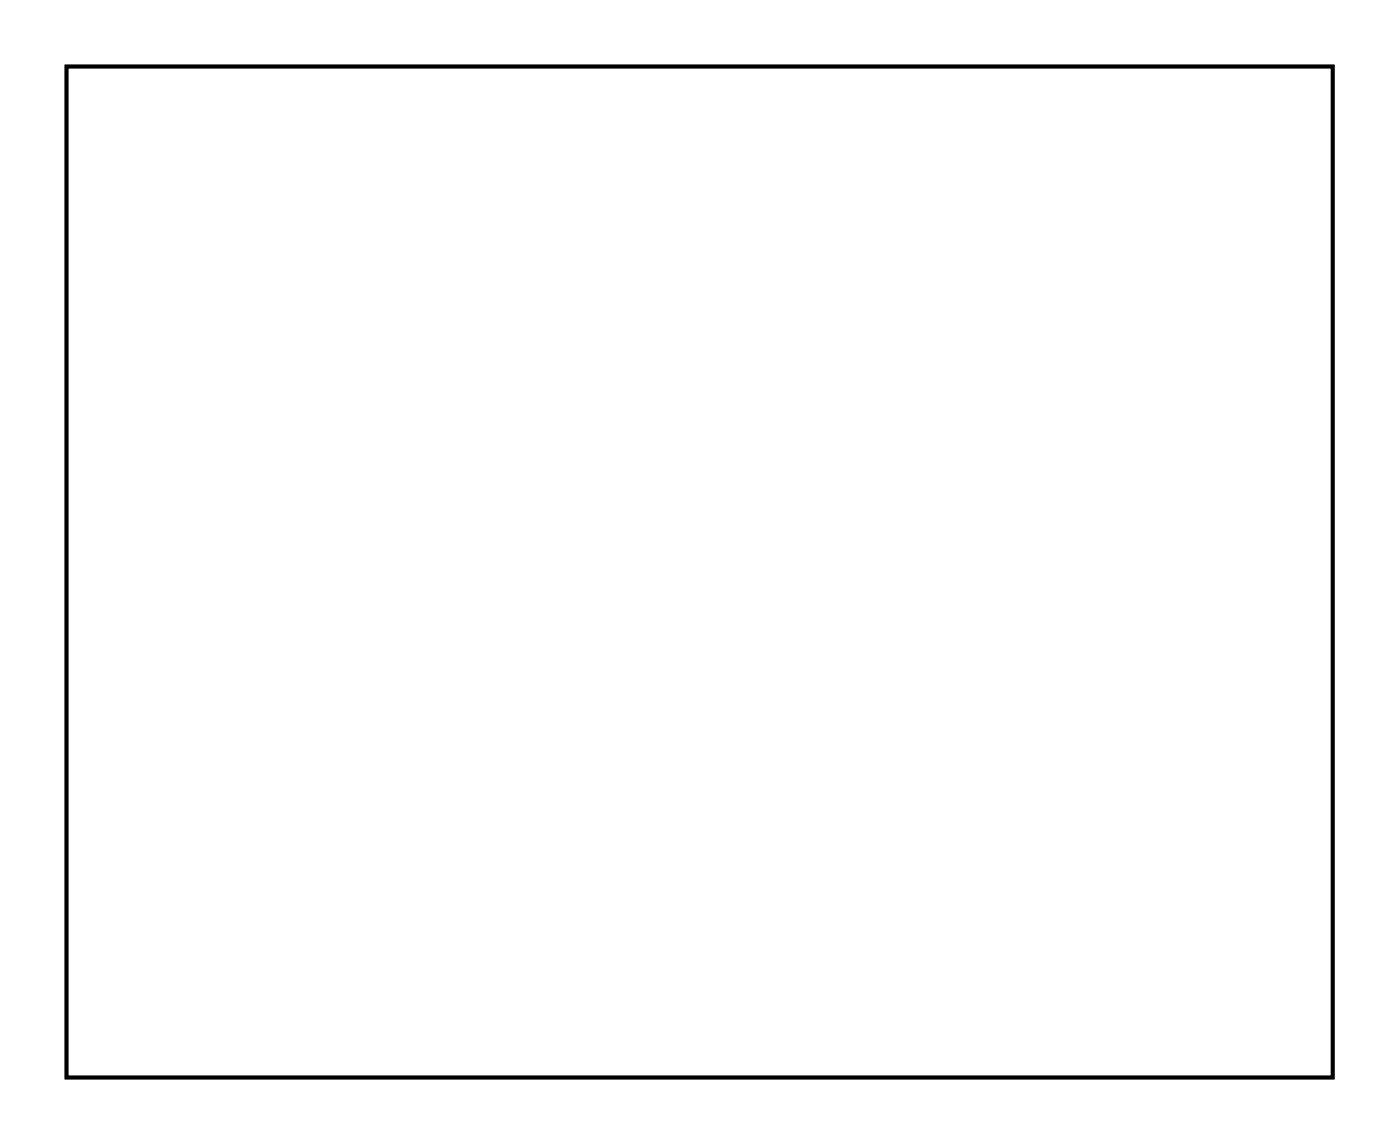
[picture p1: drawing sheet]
<svg xmlns="http://www.w3.org/2000/svg" width="77mm" height="62mm" viewBox="0 0 77 62" stroke-linecap="round" stroke-linejoin="round" font-family="sans-serif">
<path d="M3.6 3.6h69.3v55.3h-69.3z" fill="none" stroke="#000" stroke-width=".2"/>
<path d="M3.6 3.6v55.3h69.3v-55.3zM3.6 3.6h69.3v55.3h-69.3z" fill="#000"/>
<circle cx="62.3" cy="28" r=".6" fill="#fff"/>
<circle cx="62.3" cy="28" r=".6" fill="none" stroke="#fff" stroke-width=".65" stroke-linecap="butt"/>
<path d="M61.7 27.4h1.2v1.2h-1.2z" fill="#fff"/>
<path d="M61.7 27.4h1.2v1.2h-1.2z" fill="none" stroke="#fff" stroke-width=".65" stroke-linecap="butt"/>
<circle cx="62.3" cy="25.5" r=".6" fill="#fff"/>
<circle cx="62.3" cy="25.5" r=".6" fill="none" stroke="#fff" stroke-width=".65" stroke-linecap="butt"/>
<circle cx="62.3" cy="17.9" r=".7" fill="#fff"/>
<circle cx="62.3" cy="17.9" r=".7" fill="none" stroke="#fff" stroke-width=".76" stroke-linecap="butt"/>
<circle cx="52.2" cy="17.9" r=".7" fill="#fff"/>
<circle cx="52.2" cy="17.9" r=".7" fill="none" stroke="#fff" stroke-width=".76" stroke-linecap="butt"/>
<circle cx="19.1" cy="56" r=".66" fill="#fff"/>
<circle cx="19.1" cy="56" r=".66" fill="none" stroke="#fff" stroke-width=".61" stroke-linecap="butt"/>
<circle cx="16.6" cy="56" r=".66" fill="#fff"/>
<circle cx="16.6" cy="56" r=".66" fill="none" stroke="#fff" stroke-width=".61" stroke-linecap="butt"/>
<circle cx="14.1" cy="56" r=".66" fill="#fff"/>
<circle cx="14.1" cy="56" r=".66" fill="none" stroke="#fff" stroke-width=".61" stroke-linecap="butt"/>
<circle cx="11.5" cy="56" r=".66" fill="#fff"/>
<circle cx="11.5" cy="56" r=".66" fill="none" stroke="#fff" stroke-width=".61" stroke-linecap="butt"/>
<circle cx="9" cy="56" r=".66" fill="#fff"/>
<circle cx="9" cy="56" r=".66" fill="none" stroke="#fff" stroke-width=".61" stroke-linecap="butt"/>
<circle cx="30.8" cy="7.7" r=".66" fill="#fff"/>
<circle cx="30.8" cy="7.7" r=".66" fill="none" stroke="#fff" stroke-width=".61" stroke-linecap="butt"/>
<circle cx="33.4" cy="7.7" r=".66" fill="#fff"/>
<circle cx="33.4" cy="7.7" r=".66" fill="none" stroke="#fff" stroke-width=".61" stroke-linecap="butt"/>
<circle cx="35.9" cy="7.7" r=".66" fill="#fff"/>
<circle cx="35.9" cy="7.7" r=".66" fill="none" stroke="#fff" stroke-width=".61" stroke-linecap="butt"/>
<circle cx="38.4" cy="7.7" r=".66" fill="#fff"/>
<circle cx="38.4" cy="7.7" r=".66" fill="none" stroke="#fff" stroke-width=".61" stroke-linecap="butt"/>
<circle cx="41" cy="7.7" r=".66" fill="#fff"/>
<circle cx="41" cy="7.7" r=".66" fill="none" stroke="#fff" stroke-width=".61" stroke-linecap="butt"/>
<circle cx="43.5" cy="7.7" r=".66" fill="#fff"/>
<circle cx="43.5" cy="7.7" r=".66" fill="none" stroke="#fff" stroke-width=".61" stroke-linecap="butt"/>
<circle cx="46.1" cy="7.7" r=".66" fill="#fff"/>
<circle cx="46.1" cy="7.7" r=".66" fill="none" stroke="#fff" stroke-width=".61" stroke-linecap="butt"/>
<circle cx="48.6" cy="7.7" r=".66" fill="#fff"/>
<circle cx="48.6" cy="7.7" r=".66" fill="none" stroke="#fff" stroke-width=".61" stroke-linecap="butt"/>
<circle cx="51.1" cy="7.7" r=".66" fill="#fff"/>
<circle cx="51.1" cy="7.7" r=".66" fill="none" stroke="#fff" stroke-width=".61" stroke-linecap="butt"/>
<circle cx="53.7" cy="7.7" r=".66" fill="#fff"/>
<circle cx="53.7" cy="7.7" r=".66" fill="none" stroke="#fff" stroke-width=".61" stroke-linecap="butt"/>
<circle cx="9" cy="7.7" r=".66" fill="#fff"/>
<circle cx="9" cy="7.7" r=".66" fill="none" stroke="#fff" stroke-width=".61" stroke-linecap="butt"/>
<circle cx="11.5" cy="7.7" r=".66" fill="#fff"/>
<circle cx="11.5" cy="7.7" r=".66" fill="none" stroke="#fff" stroke-width=".61" stroke-linecap="butt"/>
<circle cx="14.1" cy="7.7" r=".66" fill="#fff"/>
<circle cx="14.1" cy="7.7" r=".66" fill="none" stroke="#fff" stroke-width=".61" stroke-linecap="butt"/>
<circle cx="16.6" cy="7.7" r=".66" fill="#fff"/>
<circle cx="16.6" cy="7.7" r=".66" fill="none" stroke="#fff" stroke-width=".61" stroke-linecap="butt"/>
<circle cx="19.1" cy="7.7" r=".66" fill="#fff"/>
<circle cx="19.1" cy="7.7" r=".66" fill="none" stroke="#fff" stroke-width=".61" stroke-linecap="butt"/>
<circle cx="21.7" cy="7.7" r=".66" fill="#fff"/>
<circle cx="21.7" cy="7.7" r=".66" fill="none" stroke="#fff" stroke-width=".61" stroke-linecap="butt"/>
<circle cx="24.2" cy="7.7" r=".66" fill="#fff"/>
<circle cx="24.2" cy="7.7" r=".66" fill="none" stroke="#fff" stroke-width=".61" stroke-linecap="butt"/>
<circle cx="26.8" cy="7.7" r=".66" fill="#fff"/>
<circle cx="26.8" cy="7.7" r=".66" fill="none" stroke="#fff" stroke-width=".61" stroke-linecap="butt"/>
<circle cx="42" cy="56" r=".66" fill="#fff"/>
<circle cx="42" cy="56" r=".66" fill="none" stroke="#fff" stroke-width=".61" stroke-linecap="butt"/>
<circle cx="44.5" cy="56" r=".66" fill="#fff"/>
<circle cx="44.5" cy="56" r=".66" fill="none" stroke="#fff" stroke-width=".61" stroke-linecap="butt"/>
<circle cx="39.5" cy="56" r=".66" fill="#fff"/>
<circle cx="39.5" cy="56" r=".66" fill="none" stroke="#fff" stroke-width=".61" stroke-linecap="butt"/>
<circle cx="36.9" cy="56" r=".66" fill="#fff"/>
<circle cx="36.9" cy="56" r=".66" fill="none" stroke="#fff" stroke-width=".61" stroke-linecap="butt"/>
<circle cx="34.4" cy="56" r=".66" fill="#fff"/>
<circle cx="34.4" cy="56" r=".66" fill="none" stroke="#fff" stroke-width=".61" stroke-linecap="butt"/>
<circle cx="31.8" cy="56" r=".66" fill="#fff"/>
<circle cx="31.8" cy="56" r=".66" fill="none" stroke="#fff" stroke-width=".61" stroke-linecap="butt"/>
<circle cx="29.3" cy="56" r=".66" fill="#fff"/>
<circle cx="29.3" cy="56" r=".66" fill="none" stroke="#fff" stroke-width=".61" stroke-linecap="butt"/>
<circle cx="26.8" cy="56" r=".66" fill="#fff"/>
<circle cx="26.8" cy="56" r=".66" fill="none" stroke="#fff" stroke-width=".61" stroke-linecap="butt"/>
<circle cx="21.7" cy="56" r=".66" fill="#fff"/>
<circle cx="21.7" cy="56" r=".66" fill="none" stroke="#fff" stroke-width=".61" stroke-linecap="butt"/>
</svg>
